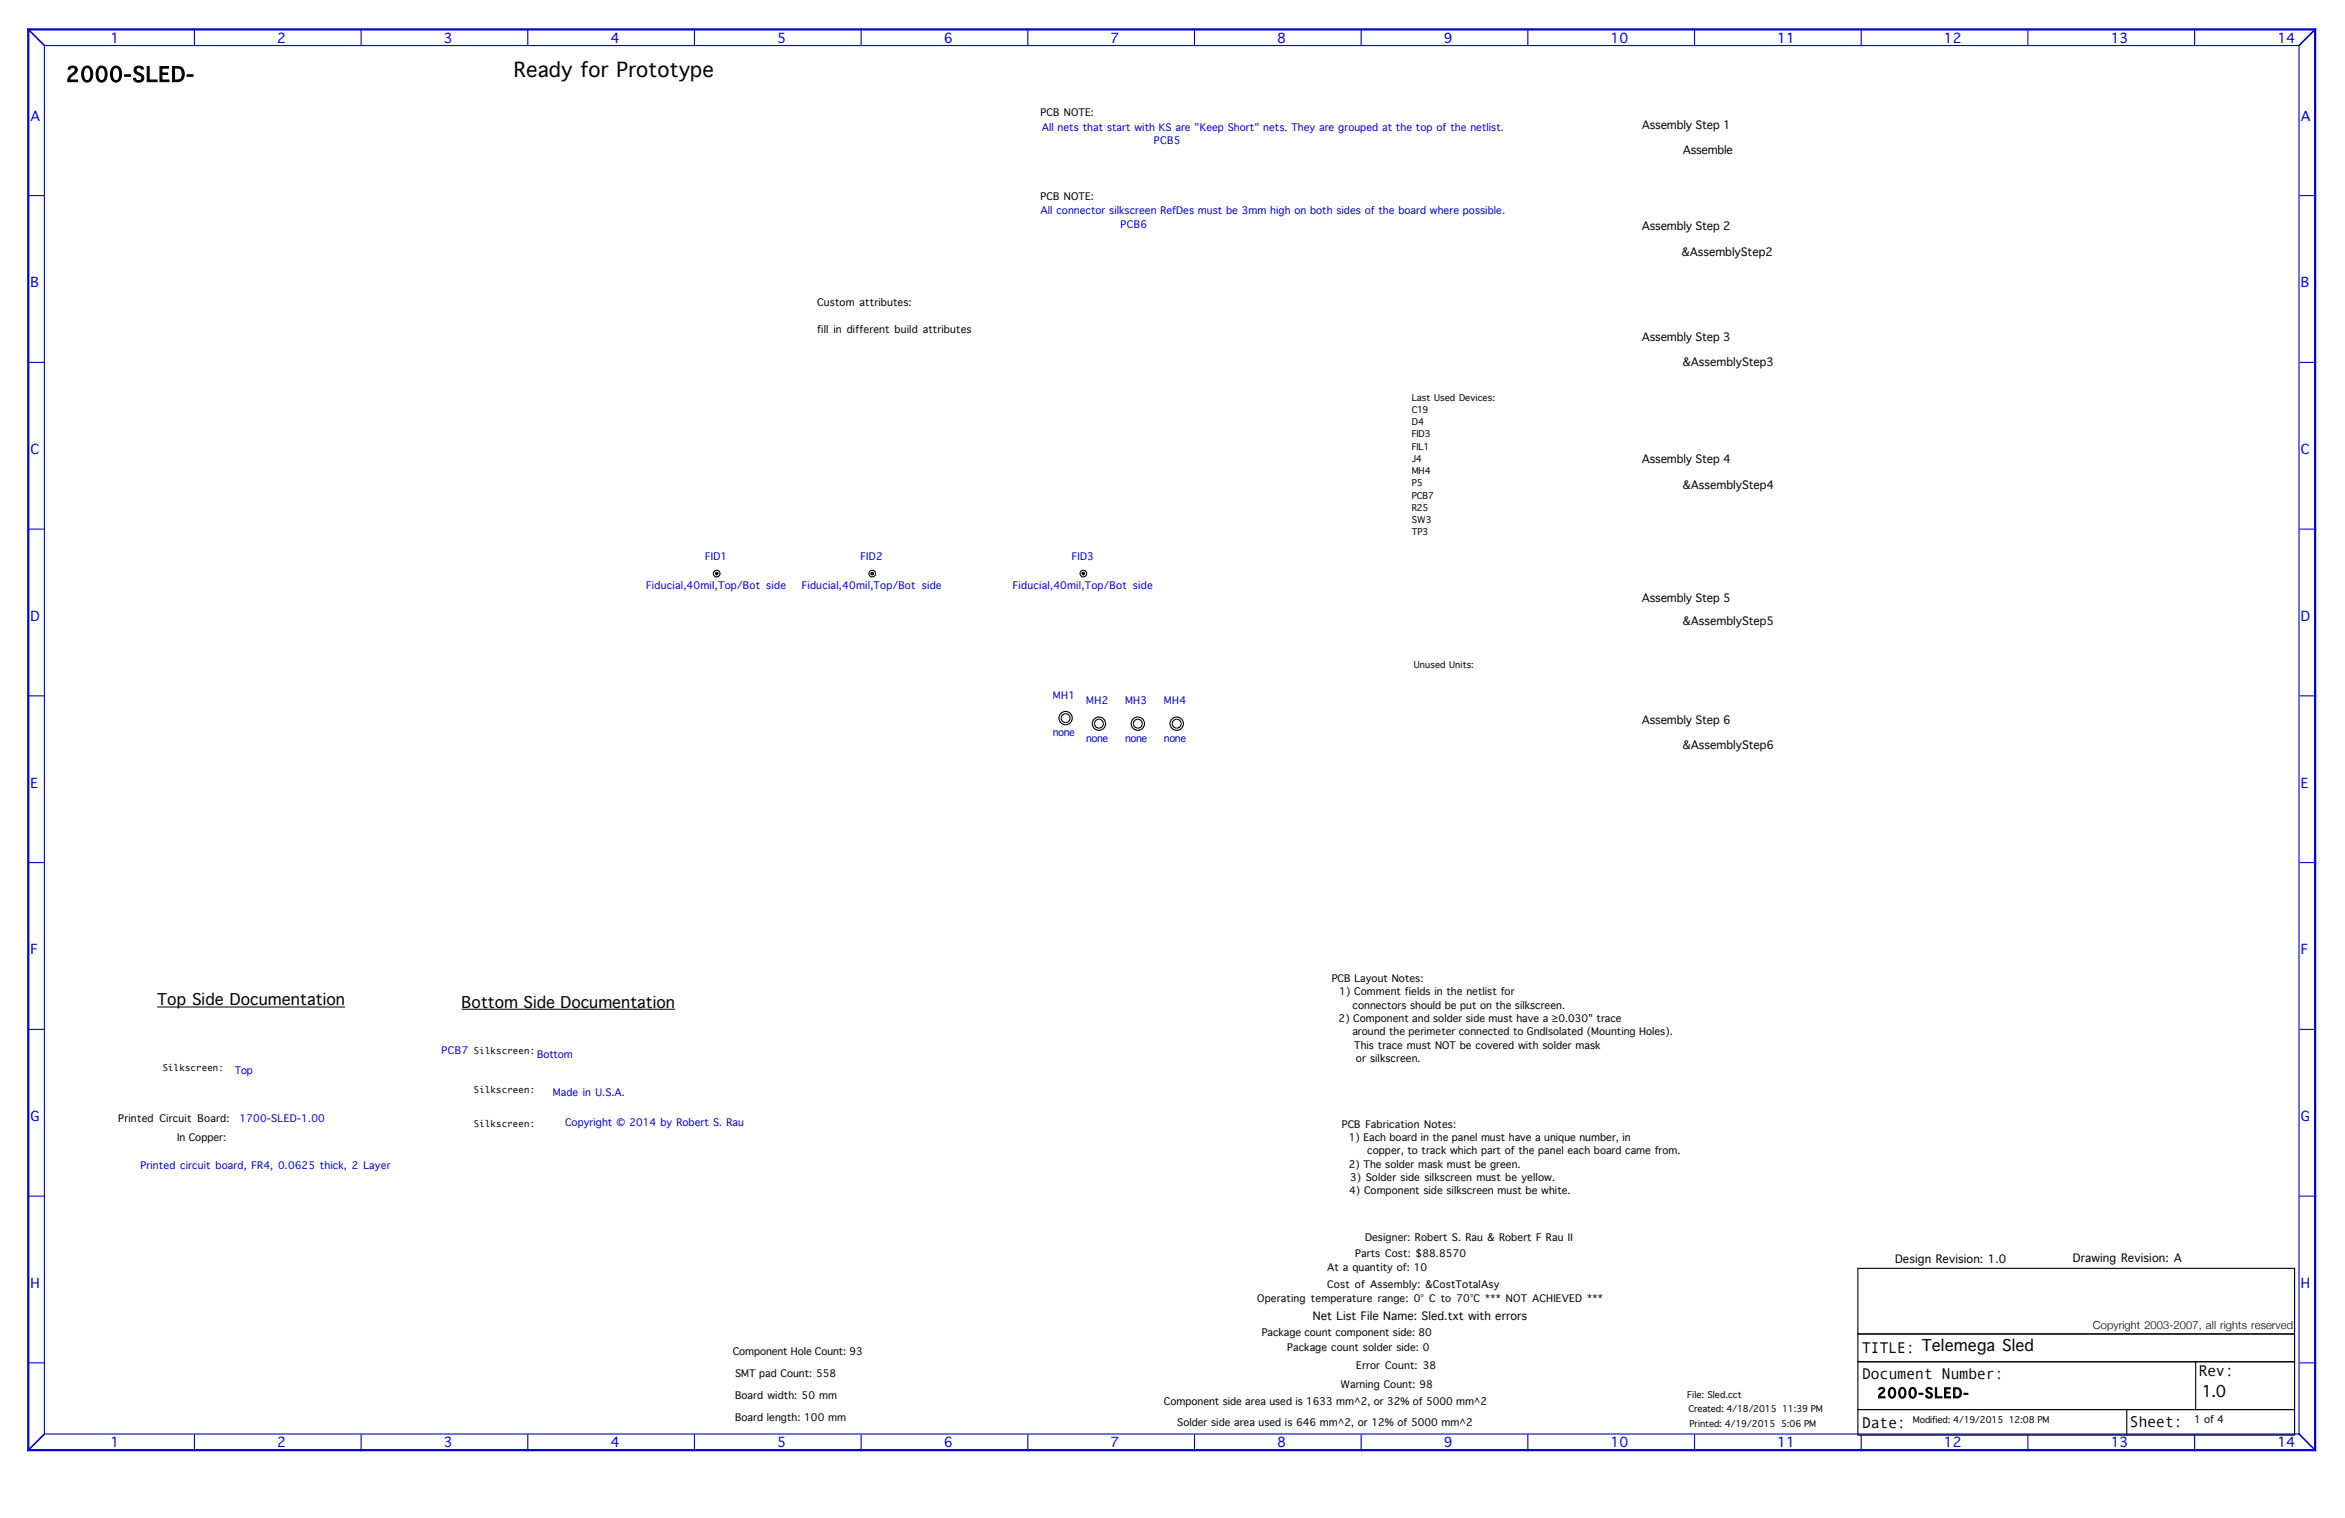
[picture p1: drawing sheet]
<svg xmlns="http://www.w3.org/2000/svg" width="432mm" height="279mm" viewBox="0 0 432 279" stroke-linecap="round" stroke-linejoin="round" font-family="sans-serif">
<defs><g id="words">
<g font-size="3.7">
<text x="12.2" y="15">2000-SLED-</text>
<text x="94.6" y="14.2">Ready for Prototype</text>
</g>
<g font-size="2.9">
<text x="28.9" y="185.1">Top Side Documentation</text>
<text x="85" y="185.5">Bottom Side Documentation</text>
<text x="342.8" y="249.1">TITLE: Telemega Sled</text>
<text x="342.8" y="253.8">Document Number:</text>
<text x="404.8" y="253.2">Rev:</text>
<text x="405.4" y="257.1">1.0</text>
<text x="342.8" y="262.8">Date:</text>
<text x="392.1" y="262.6">Sheet:</text>
</g>
<g font-size="2.5" fill="#0000d3">
<text x="20.4" y="7.9">1</text>
<text x="51" y="7.9">2</text>
<text x="81.7" y="7.9">3</text>
<text x="112.4" y="7.9">4</text>
<text x="143.1" y="7.9">5</text>
<text x="173.8" y="7.9">6</text>
<text x="204.5" y="7.9">7</text>
<text x="235.2" y="7.9">8</text>
<text x="265.9" y="7.9">9</text>
<text x="296.6" y="7.9">10</text>
<text x="327.3" y="7.9">11</text>
<text x="358" y="7.9">12</text>
<text x="388.7" y="7.9">13</text>
<text x="419.3" y="7.9">14</text>
<text x="5.6" y="22.2">A</text>
<text x="423.6" y="22.2">A</text>
<text x="5.6" y="52.9">B</text>
<text x="423.6" y="52.9">B</text>
<text x="5.6" y="83.6">C</text>
<text x="423.6" y="83.6">C</text>
<text x="5.6" y="114.3">D</text>
<text x="423.6" y="114.3">D</text>
<text x="5.6" y="145">E</text>
<text x="423.6" y="145">E</text>
<text x="5.6" y="175.7">F</text>
<text x="423.6" y="175.7">F</text>
<text x="5.6" y="206.3">G</text>
<text x="423.6" y="206.3">G</text>
<text x="5.6" y="237">H</text>
<text x="423.6" y="237">H</text>
<text x="20.4" y="266.3">1</text>
<text x="51" y="266.3">2</text>
<text x="81.7" y="266.3">3</text>
<text x="112.4" y="266.3">4</text>
<text x="143.1" y="266.3">5</text>
<text x="173.8" y="266.3">6</text>
<text x="204.5" y="266.3">7</text>
<text x="235.2" y="266.3">8</text>
<text x="265.9" y="266.3">9</text>
<text x="296.6" y="266.3">10</text>
<text x="327.3" y="266.3">11</text>
<text x="358" y="266.3">12</text>
<text x="388.7" y="266.3">13</text>
<text x="419.3" y="266.3">14</text>
</g>
<text font-size="2.5" x="345.7" y="257.3">2000-SLED-</text>
<g font-size="2">
<text x="302.3" y="23.8">Assembly Step 1</text>
<text x="309.9" y="28.3">Assemble</text>
<text x="302.3" y="42.2">Assembly Step 2</text>
<text x="309.7" y="47.2">&amp;AssemblyStep2</text>
<text x="302.3" y="62.7">Assembly Step 3</text>
<text x="309.9" y="67.4">&amp;AssemblyStep3</text>
<text x="302.3" y="85.2">Assembly Step 4</text>
<text x="309.9" y="89.9">&amp;AssemblyStep4</text>
<text x="302.3" y="110.8">Assembly Step 5</text>
<text x="309.9" y="115.1">&amp;AssemblyStep5</text>
<text x="302.3" y="133.3">Assembly Step 6</text>
<text x="309.9" y="137.8">&amp;AssemblyStep6</text>
<text x="349" y="232.5">Design Revision: 1.0</text>
<text x="381.7" y="232.3">Drawing Revision: A</text>
<text x="241.7" y="243">Net List File Name: Sled.txt with errors</text>
<text x="385.4" y="244.6">Copyright 2003-2007, all rights reserved.</text>
</g>
<g font-size="1.8">
<text x="191.6" y="21.4">PCB NOTE:</text>
<text x="191.6" y="36.7">PCB NOTE:</text>
<text x="150.5" y="56.4">Custom attributes:</text>
<text x="150.5" y="61.3">fill in different build attributes</text>
<text x="245.2" y="180.8">PCB Layout Notes:</text>
<text x="246.6" y="183.2">1) Comment fields in the netlist for</text>
<text x="249.1" y="185.7">connectors should be put on the silkscreen.</text>
<text x="246.5" y="188.1">2) Component and solder side must have a ≥0.030&quot; trace</text>
<text x="249" y="190.6">around the perimeter connected to GndIsolated (Mounting Holes).</text>
<text x="249.4" y="193">This trace must NOT be covered with solder mask</text>
<text x="249.7" y="195.5">or silkscreen.</text>
<text x="21.8" y="206.5">Printed Circuit Board:</text>
<text x="247.1" y="207.6">PCB Fabrication Notes:</text>
<text x="32.6" y="210">In Copper:</text>
<text x="248.3" y="210">1) Each board in the panel must have a unique number, in</text>
<text x="248.4" y="214.9">2) The solder mask must be green.</text>
<text x="251.8" y="212.5">copper, to track which part of the panel each board came from.</text>
<text x="248.4" y="219.8">4) Component side silkscreen must be white.</text>
<text x="248.6" y="217.4">3) Solder side silkscreen must be yellow.</text>
<text x="244.4" y="234">At a quantity of: 10</text>
<text x="249.5" y="231.3">Parts Cost: $88.8570</text>
<text x="251.4" y="228.4">Designer: Robert S. Rau &amp; Robert F Rau II</text>
<text x="231.5" y="239.7">Operating temperature range: 0° C to 70°C *** NOT ACHIEVED ***</text>
<text x="244.4" y="237">Cost of Assembly: &amp;CostTotalAsy</text>
<text x="232.3" y="245.8">Package count component side: 80</text>
<text x="134.9" y="249.3">Component Hole Count: 93</text>
<text x="237" y="248.7">Package count solder side: 0</text>
<text x="249.7" y="252">Error Count: 38</text>
<text x="135.3" y="253.4">SMT pad Count: 558</text>
<text x="135.3" y="257.5">Board width: 50 mm</text>
<text x="246.9" y="255.4">Warning Count: 98</text>
<text x="135.3" y="261.6">Board length: 100 mm</text>
<text x="214.3" y="258.5">Component side area used is 1633 mm^2, or 32% of 5000 mm^2</text>
<text x="216.8" y="262.4">Solder side area used is 646 mm^2, or 12% of 5000 mm^2</text>
<text x="404" y="262">1 of 4</text>
</g>
<g font-size="1.8" fill="#0000d3">
<text x="191.8" y="24">All nets that start with KS are &quot;Keep Short&quot; nets. They are grouped at the top of the netlist.</text>
<text x="212.5" y="26.5">PCB5</text>
<text x="191.6" y="39.4">All connector silkscreen RefDes must be 3mm high on both sides of the board where possible.</text>
<text x="206.3" y="42">PCB6</text>
<text x="129.8" y="103">FID1</text>
<text x="158.5" y="103">FID2</text>
<text x="197.3" y="103">FID3</text>
<text x="119" y="108.3">Fiducial,40mil,Top/Bot side</text>
<text x="147.6" y="108.3">Fiducial,40mil,Top/Bot side</text>
<text x="186.5" y="108.3">Fiducial,40mil,Top/Bot side</text>
<text x="193.9" y="128.6">MH1</text>
<text x="200" y="129.6">MH2</text>
<text x="207.2" y="129.6">MH3</text>
<text x="214.3" y="129.6">MH4</text>
<text x="193.9" y="135.5">none</text>
<text x="200" y="136.6">none</text>
<text x="207.2" y="136.6">none</text>
<text x="214.3" y="136.6">none</text>
<text x="43.3" y="197.7">Top</text>
<text x="81.3" y="194.1">PCB7</text>
<text x="98.9" y="194.7">Bottom</text>
<text x="101.8" y="201.6">Made in U.S.A.</text>
<text x="44.1" y="206.5">1700-SLED-1.00</text>
<text x="104" y="207.2">Copyright © 2014 by Robert S. Rau</text>
<text x="25.9" y="215.1">Printed circuit board, FR4, 0.0625 thick, 2 Layer</text>
</g>
<g font-size="1.6">
<text x="260" y="73.8">Last Used Devices:</text>
<text x="260" y="76">C19</text>
<text x="260" y="78.3">D4</text>
<text x="260" y="80.5">FID3</text>
<text x="260" y="82.8">FIL1</text>
<text x="260" y="85">J4</text>
<text x="260" y="87.3">MH4</text>
<text x="260" y="89.5">P5</text>
<text x="260" y="91.8">PCB7</text>
<text x="260" y="94">R25</text>
<text x="260" y="96.3">SW3</text>
<text x="260" y="98.5">TP3</text>
<text x="260.4" y="122.9">Unused Units:</text>
<text x="30" y="197.1">Silkscreen:</text>
<text x="87.3" y="194.1">Silkscreen:</text>
<text x="87.3" y="201.2">Silkscreen:</text>
<text x="87.3" y="207.4">Silkscreen:</text>
<text x="310.7" y="257.3">File: Sled.cct</text>
<text x="310.9" y="260">Created: 4/18/2015 11:39 PM</text>
<text x="311.1" y="262.6">Printed: 4/19/2015 5:06 PM</text>
<text x="352.2" y="262">Modified: 4/19/2015 12:08 PM</text>
</g>
</g></defs>
<g fill="none" stroke="#0000d3" stroke-width=".2">
<path d="M8.2 8.4h415.1v255.5h-415.1zM35.8 5.2v3.3M66.5 5.2v3.3M97.2 5.2v3.3M127.9 5.2v3.3M158.6 5.2v3.3M189.3 5.2v3.3M219.9 5.2v3.3M250.6 5.2v3.3M281.3 5.2v3.3M312 5.2v3.3M342.7 5.2v3.3"/>
<path d="M373.4 5.2v3.3M404.1 5.2v3.3M5 36h3.3M423.4 36h3.1M5 66.7h3.3M423.4 66.7h3.1M5 97.4h3.3M423.4 97.4h3.1M5 128.1h3.3M423.4 128.1h3.1M5 158.8h3.3M423.4 158.8h3.1"/>
<path d="M5 189.5h3.3M423.4 189.5h3.1M5 220.2h3.3M423.4 220.2h3.1M5 250.8h3.3M423.4 250.8h3.1M35.8 264v3.1M66.5 264v3.1M97.2 264v3.1M127.9 264v3.1M158.6 264v3.1M189.3 264v3.1"/>
<path d="M219.9 264v3.1M250.6 264v3.1M281.3 264v3.1M312 264v3.1M342.7 264v3.1M373.4 264v3.1M404.1 264v3.1"/>
</g>
<path d="M5.2 5.4h421.1v261.5h-421.1z" fill="none" stroke="#0000d3" stroke-width=".41"/>
<g fill="#0000d3">
<path d="M5 5.2h.2l3.1 3.1v.2h-.2l-3.1-3.1z"/>
<path d="M5 266.9l3.1-3.1h.2v.2l-3.1 3.1h-.2z"/>
<path d="M423.2 263.8h.2l3.1 3.1v.2h-.2l-3.1-3.1z"/>
<path d="M423.2 8.3l3.1-3.1h.2v.2l-3.1 3.1h-.2z"/>
</g>
<g fill="none" stroke="#000" stroke-width=".2">
<path d="M342.1 233.5h80.4v12h-80.4zM342.1 259.4h80.4v4.7h-80.4zM342.1 250.6h80.4v8.8h-80.4zM342.1 245.5h80.4v5.1h-80.4zM391.6 259.3v4.9M404.3 250.5v9"/>
<circle cx="132" cy="105.6" r=".61"/>
<circle cx="132" cy="105.6" r=".2"/>
<circle cx="160.6" cy="105.6" r=".61"/>
<circle cx="160.6" cy="105.6" r=".2"/>
<circle cx="199.5" cy="105.6" r=".61"/>
<circle cx="199.5" cy="105.6" r=".2"/>
</g>
<path d="M28.9 185.4h34.6M85 185.8h39.3" fill="none" stroke="#000" stroke-width=".18"/>
<g fill="#000">
<circle cx="132" cy="105.6" r=".31"/>
<circle cx="160.6" cy="105.6" r=".31"/>
<circle cx="199.5" cy="105.6" r=".31"/>
</g>
<path d="M195.3 132.2h.9v.9a.92 .92 0 0 1-.9-.9z" fill-rule="evenodd" fill="#fff"/>
<path d="M195.4 132.2a.82 .82 0 0 0 .8 .8" fill="none" stroke="#000" stroke-width=".2"/>
<path d="M196.2 132.2h.9a.92 .92 0 0 1-.9 .9z" fill-rule="evenodd" fill="#fff"/>
<path d="M197 132.2a.82 .82 0 0 1-.8 .8" fill="none" stroke="#000" stroke-width=".2"/>
<path d="M196.2 131.3a.92 .92 0 0 1 .9 .9h-.9z" fill-rule="evenodd" fill="#fff"/>
<path d="M196.2 131.4a.82 .82 0 0 1 .8 .8" fill="none" stroke="#000" stroke-width=".2"/>
<path d="M195.6 131.5l.6-.2v.9h-.9z" fill-rule="evenodd" fill="#fff"/>
<g fill="none" stroke="#000" stroke-width=".2">
<path d="M196.2 131.4a.82 .82 0 0 0-.8 .8"/>
<circle cx="196.2" cy="132.2" r="1.23"/>
</g>
<path d="M201.4 133.2h1v.9a.92 .92 0 0 1-1-.9z" fill-rule="evenodd" fill="#fff"/>
<path d="M201.5 133.2a.82 .82 0 0 0 .9 .8" fill="none" stroke="#000" stroke-width=".2"/>
<path d="M202.4 133.2h.9a.92 .92 0 0 1-.9 .9z" fill-rule="evenodd" fill="#fff"/>
<path d="M203.2 133.2a.82 .82 0 0 1-.8 .8" fill="none" stroke="#000" stroke-width=".2"/>
<path d="M202.4 132.3a.92 .92 0 0 1 .9 .9h-.9z" fill-rule="evenodd" fill="#fff"/>
<path d="M202.4 132.4a.82 .82 0 0 1 .8 .8" fill="none" stroke="#000" stroke-width=".2"/>
<path d="M201.7 132.5l.7-.2v.9h-1z" fill-rule="evenodd" fill="#fff"/>
<g fill="none" stroke="#000" stroke-width=".2">
<path d="M202.4 132.4a.82 .82 0 0 0-.9 .8"/>
<circle cx="202.4" cy="133.2" r="1.23"/>
</g>
<path d="M208.6 133.2h.9v.9a.92 .92 0 0 1-.9-.9z" fill-rule="evenodd" fill="#fff"/>
<path d="M208.7 133.2a.82 .82 0 0 0 .8 .8" fill="none" stroke="#000" stroke-width=".2"/>
<path d="M209.5 133.2h.9a.92 .92 0 0 1-.9 .9z" fill-rule="evenodd" fill="#fff"/>
<path d="M210.3 133.2a.82 .82 0 0 1-.8 .8" fill="none" stroke="#000" stroke-width=".2"/>
<path d="M209.5 132.3a.92 .92 0 0 1 .9 .9h-.9z" fill-rule="evenodd" fill="#fff"/>
<path d="M209.5 132.4a.82 .82 0 0 1 .8 .8" fill="none" stroke="#000" stroke-width=".2"/>
<path d="M208.9 132.5l.6-.2v.9h-.9z" fill-rule="evenodd" fill="#fff"/>
<g fill="none" stroke="#000" stroke-width=".2">
<path d="M209.5 132.4a.82 .82 0 0 0-.8 .8"/>
<circle cx="209.5" cy="133.2" r="1.23"/>
</g>
<path d="M215.8 133.2h.9v.9a.92 .92 0 0 1-.9-.9z" fill-rule="evenodd" fill="#fff"/>
<path d="M215.9 133.2a.82 .82 0 0 0 .8 .8" fill="none" stroke="#000" stroke-width=".2"/>
<path d="M216.7 133.2h.9a.92 .92 0 0 1-.9 .9z" fill-rule="evenodd" fill="#fff"/>
<path d="M217.5 133.2a.82 .82 0 0 1-.8 .8" fill="none" stroke="#000" stroke-width=".2"/>
<path d="M216.7 132.3a.92 .92 0 0 1 .9 .9h-.9z" fill-rule="evenodd" fill="#fff"/>
<path d="M216.7 132.4a.82 .82 0 0 1 .8 .8" fill="none" stroke="#000" stroke-width=".2"/>
<path d="M216 132.5l.7-.2v.9h-.9z" fill-rule="evenodd" fill="#fff"/>
<g fill="none" stroke="#000" stroke-width=".2">
<path d="M216.7 132.4a.82 .82 0 0 0-.8 .8"/>
<circle cx="216.7" cy="133.2" r="1.23"/>
</g>
<use href="#words"/>
</svg>
